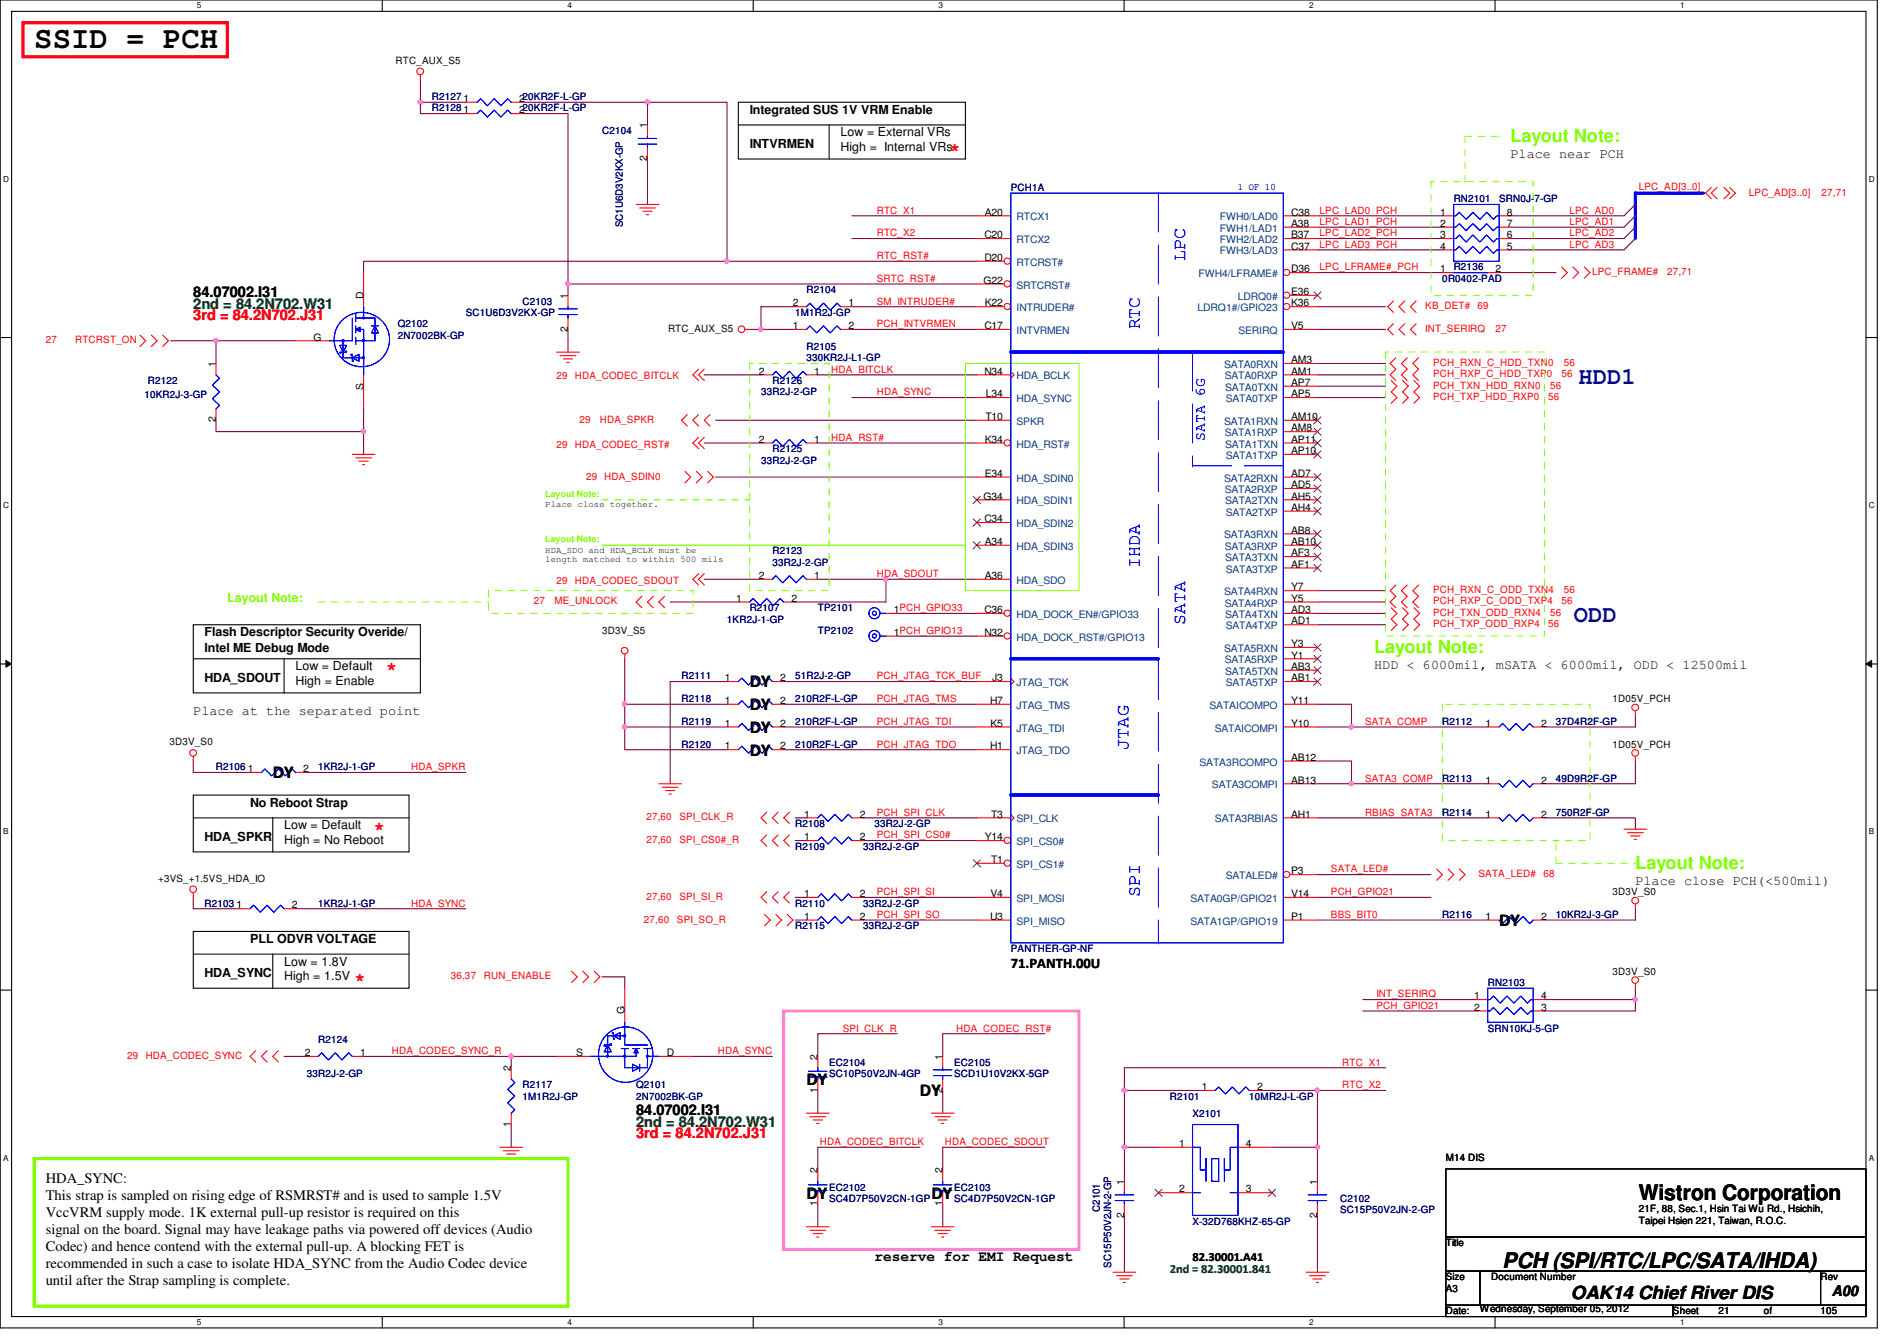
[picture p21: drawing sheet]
<svg xmlns="http://www.w3.org/2000/svg" width="297mm" height="210mm" viewBox="0 0 297 210" stroke-linecap="round" stroke-linejoin="round" font-family="sans-serif">
<defs><g id="words">
<text font-size="4.8" x="5.4" y="7.6">SSID = PCH</text>
<g font-size="3.7" fill="#0000a0">
<text x="247.2" y="60.1">HDD1</text>
<text x="246.5" y="97.4">ODD</text>
</g>
<g font-size="3.3">
<text x="256.6" y="187.9">Wistron Corporation</text>
<text x="235.3" y="198.5">PCH (SPI/RTC/LPC/SATA/IHDA)</text>
</g>
<g font-size="2.8" fill="#80ff00">
<text x="236.5" y="22.2">Layout Note:</text>
<text x="215.2" y="102.2">Layout Note:</text>
<text x="256.1" y="136">Layout Note:</text>
</g>
<g font-size="2.8" fill="#f00">
<text x="148.7" y="24.3">*</text>
<text x="60.5" y="105.5">*</text>
<text x="58.5" y="130.6">*</text>
<text x="55.5" y="154.2">*</text>
</g>
<g font-size="2.8" fill="#00f">
<text x="185.6" y="40.9" transform="rotate(-90 185.6 40.9)">LPC</text>
<text x="178.5" y="51.6" transform="rotate(-90 178.5 51.6)">RTC</text>
<text x="178.5" y="88.9" transform="rotate(-90 178.5 88.9)">IHDA</text>
<text x="185.6" y="97.8" transform="rotate(-90 185.6 97.8)">SATA</text>
<text x="176.7" y="117.3" transform="rotate(-90 176.7 117.3)">JTAG</text>
<text x="178.5" y="140.5" transform="rotate(-90 178.5 140.5)">SPI</text>
</g>
<g font-size="2.8">
<text x="117.4" y="107.6">DY</text>
<text x="117.4" y="111.2">DY</text>
<text x="117.4" y="118.3">DY</text>
<text x="117.4" y="114.7">DY</text>
<text x="42.7" y="121.8">DY</text>
<text x="234.7" y="144.9">DY</text>
<text x="126.3" y="169.8">DY</text>
<text x="144.1" y="171.6">DY</text>
<text x="126.3" y="187.6">DY</text>
<text x="145.8" y="187.6">DY</text>
<text x="246" y="203.3">OAK14 Chief River DIS</text>
</g>
<g font-size="2.3">
<text x="30.3" y="46.6">84.07002.I31</text>
<text x="158.3" y="151.5">71.PANTH.00U</text>
<text x="99.6" y="174.6">84.07002.I31</text>
<text x="7.2" y="185.2">HDA_SYNC:</text>
<text x="7.2" y="187.8">This strap is sampled on rising edge of RSMRST# and is used to sample 1.5V</text>
<text x="7.2" y="190.5">VccVRM supply mode. 1K external pull-up resistor is required on this</text>
<text x="7.2" y="193.2">signal on the board. Signal may have leakage paths via powered off devices (Audio</text>
<text x="7.2" y="195.8">Codec) and hence contend with the external pull-up. A blocking FET is</text>
<text x="136.9" y="197.4">reserve for EMI Request</text>
<text x="7.2" y="198.5">recommended in such a case to isolate HDA_SYNC from the Audio Codec device</text>
<text x="7.2" y="201.2">until after the Strap sampling is complete.</text>
<text x="286.8" y="202.8">A00</text>
</g>
<g font-size="2.3" fill="#008000">
<text x="30.3" y="48.3">2nd = 84.2N702.W31</text>
<text x="99.6" y="176.4">2nd = 84.2N702.W31</text>
</g>
<g font-size="2.3" fill="#f00">
<text x="30.3" y="50.1">3rd = 84.2N702.J31</text>
<text x="99.6" y="178.1">3rd = 84.2N702.J31</text>
</g>
<text font-size="2.3" fill="#00f" x="188.7" y="69" transform="rotate(-90 188.7 69)">SATA 6G</text>
<g font-size="2.1">
<text x="236.5" y="24.8">Place near PCH</text>
<text x="215.2" y="104.8">HDD &lt; 6000mil, mSATA &lt; 6000mil, ODD &lt; 12500mil</text>
<text x="30.3" y="111.9">Place at the separated point</text>
<text x="256.1" y="138.6">Place close PCH(&lt;500mil)</text>
</g>
<g font-size="1.9">
<text x="117.4" y="17.8">Integrated SUS 1V VRM Enable</text>
<text x="117.4" y="23.2">INTVRMEN</text>
<text x="131.6" y="21.3">Low = External VRs</text>
<text x="131.6" y="23.6">High = Internal VRs</text>
<text x="32" y="99.6">Flash Descriptor Security Overide/</text>
<text x="32" y="102">Intel ME Debug Mode</text>
<text x="32" y="106.7">HDA_SDOUT</text>
<text x="46.3" y="104.9">Low = Default</text>
<text x="46.3" y="107.2">High = Enable</text>
<text x="32" y="131.6">HDA_SPKR</text>
<text x="39.2" y="126.3">No Reboot Strap</text>
<text x="44.5" y="129.8">Low = Default</text>
<text x="44.5" y="132.1">High = No Reboot</text>
<text x="39.2" y="147.6">PLL ODVR VOLTAGE</text>
<text x="32" y="153">HDA_SYNC</text>
<text x="44.5" y="151.1">Low = 1.8V</text>
<text x="44.5" y="153.4">High = 1.5V</text>
<text x="186.7" y="197.4">82.30001.A41</text>
</g>
<text font-size="1.9" fill="#80ff00" x="35.6" y="94.3">Layout Note:</text>
<text font-size="1.9" fill="#008000" x="183.2" y="199.2">2nd = 82.30001.841</text>
<g font-size="1.6">
<text x="61.9" y="10">RTC_AUX_S5</text>
<text x="72.6" y="16">1</text>
<text x="72.6" y="17.7">1</text>
<text x="81.3" y="16">220KR2F-L-GP</text>
<text x="81.3" y="17.7">220KR2F-L-GP</text>
<text x="101.3" y="20.1" transform="rotate(-90 101.3 20.1)">1</text>
<text x="101.3" y="25.2" transform="rotate(-90 101.3 25.2)">2</text>
<text x="154.2" y="33.7">A20</text>
<text x="202.2" y="33.7">C38</text>
<text x="202.2" y="35.5">A38</text>
<text x="225.5" y="33.7">1</text>
<text x="225.5" y="35.5">2</text>
<text x="236" y="35.5">7</text>
<text x="236" y="33.7">8</text>
<text x="154.1" y="37.3">C20</text>
<text x="154.1" y="40.9">D20</text>
<text x="202.2" y="37.3">B37</text>
<text x="202.2" y="39.1">C37</text>
<text x="225.5" y="37.3">3</text>
<text x="225.5" y="39.1">4</text>
<text x="236" y="39.1">5</text>
<text x="236" y="37.3">6</text>
<text x="56.9" y="46.8" transform="rotate(-90 56.9 46.8)">D</text>
<text x="88.9" y="46.8" transform="rotate(-90 88.9 46.8)">1</text>
<text x="124.2" y="48">2</text>
<text x="132.8" y="48">1</text>
<text x="154" y="44.4">G22</text>
<text x="154.2" y="48">K22</text>
<text x="202.2" y="46.2">E36</text>
<text x="202.2" y="48">K36</text>
<text x="202.2" y="42.6">D36</text>
<text x="225.5" y="42.6">1</text>
<text x="234.2" y="42.6">2</text>
<text x="49.1" y="53.3">G</text>
<text x="88.9" y="51.9" transform="rotate(-90 88.9 51.9)">2</text>
<text x="104.6" y="51.9">RTC_AUX_S5</text>
<text x="124.2" y="51.5">1</text>
<text x="132.8" y="51.5">2</text>
<text x="154.1" y="51.5">C17</text>
<text x="202.2" y="51.5">V5</text>
<text x="33.8" y="57.4" transform="rotate(-90 33.8 57.4)">1</text>
<text x="118.8" y="58.6">2</text>
<text x="127.5" y="58.6">1</text>
<text x="154.1" y="58.6">N34</text>
<text x="202.2" y="56.9">AM3</text>
<text x="202.2" y="58.6">AM1</text>
<text x="56.9" y="61" transform="rotate(-90 56.9 61)">S</text>
<text x="154.3" y="65.7">T10</text>
<text x="154.4" y="62.2">L34</text>
<text x="202.2" y="65.7">AM10</text>
<text x="202.2" y="62.2">AP5</text>
<text x="202.2" y="60.4">AP7</text>
<text x="33.8" y="66.1" transform="rotate(-90 33.8 66.1)">2</text>
<text x="118.8" y="69.3">2</text>
<text x="127.5" y="69.3">1</text>
<text x="154.2" y="69.3">K34</text>
<text x="202.2" y="71.1">AP10</text>
<text x="202.2" y="69.3">AP11</text>
<text x="202.2" y="67.5">AM8</text>
<text x="154.2" y="74.6">E34</text>
<text x="202.2" y="74.6">AD7</text>
<text x="202.2" y="76.4">AD5</text>
<text x="154" y="78.2">G34</text>
<text x="154.1" y="81.7">C34</text>
<text x="202.2" y="83.5">AB8</text>
<text x="202.2" y="80">AH4</text>
<text x="202.2" y="78.2">AH5</text>
<text x="154.2" y="85.3">A34</text>
<text x="202.2" y="88.9">AF1</text>
<text x="202.2" y="87.1">AF3</text>
<text x="202.2" y="85.3">AB10</text>
<text x="115.3" y="94.2">1</text>
<text x="118.8" y="90.6">2</text>
<text x="123.9" y="94.2">2</text>
<text x="127.5" y="90.6">1</text>
<text x="140" y="96">1PCH_GPIO33</text>
<text x="154.1" y="96">C36</text>
<text x="154.2" y="90.6">A36</text>
<text x="202.2" y="92.4">Y7</text>
<text x="202.2" y="96">AD3</text>
<text x="202.2" y="94.2">Y5</text>
<text x="94.3" y="99.2">3D3V_S5</text>
<text x="140" y="99.5">1PCH_GPIO13</text>
<text x="154.1" y="99.5">N32</text>
<text x="202.2" y="101.3">Y3</text>
<text x="202.2" y="97.7">AD1</text>
<text x="113.5" y="106.6">1</text>
<text x="122.2" y="106.6">2</text>
<text x="155.4" y="106.6">J3</text>
<text x="202.2" y="106.6">AB1</text>
<text x="202.2" y="104.9">AB3</text>
<text x="202.2" y="103.1">Y1</text>
<text x="113.5" y="110.2">1</text>
<text x="113.5" y="113.7">1</text>
<text x="122.2" y="110.2">2</text>
<text x="122.2" y="113.7">2</text>
<text x="155" y="110.2">H7</text>
<text x="155.1" y="113.7">K5</text>
<text x="202.2" y="110.2">Y11</text>
<text x="202.2" y="113.7">Y10</text>
<text x="232.6" y="113.7">1</text>
<text x="241.3" y="113.7">2</text>
<text x="252.5" y="109.9">1D05V_PCH</text>
<text x="26.5" y="116.7">3D3V_S0</text>
<text x="113.5" y="117.3">1</text>
<text x="122.2" y="117.3">2</text>
<text x="155" y="117.3">H1</text>
<text x="202.2" y="119.1">AB12</text>
<text x="252.5" y="117">1D05V_PCH</text>
<text x="38.8" y="120.9">1</text>
<text x="47.5" y="120.9">2</text>
<text x="202.2" y="122.6">AB13</text>
<text x="232.6" y="122.6">1</text>
<text x="241.3" y="122.6">2</text>
<text x="125.9" y="131.5">1</text>
<text x="125.9" y="128">1</text>
<text x="134.6" y="131.5">2</text>
<text x="134.6" y="128">2</text>
<text x="154.2" y="131.5">Y14</text>
<text x="155.2" y="128">T3</text>
<text x="202.2" y="128">AH1</text>
<text x="232.6" y="128">1</text>
<text x="241.3" y="128">2</text>
<text x="155.2" y="135.1">T1</text>
<text x="202.2" y="136.9">P3</text>
<text x="24.8" y="138">+3VS_+1.5VS_HDA_IO</text>
<text x="37" y="142.2">1</text>
<text x="45.7" y="142.2">2</text>
<text x="125.9" y="144">1</text>
<text x="125.9" y="140.4">1</text>
<text x="134.6" y="144">2</text>
<text x="134.6" y="140.4">2</text>
<text x="155" y="144">U3</text>
<text x="155.1" y="140.4">V4</text>
<text x="202.2" y="140.4">V14</text>
<text x="202.2" y="144">P1</text>
<text x="232.6" y="144">1</text>
<text x="241.3" y="144">2</text>
<text x="252.5" y="140.1">3D3V_S0</text>
<text x="252.5" y="152.6">3D3V_S0</text>
<text x="97.8" y="158.8" transform="rotate(-90 97.8 158.8)">G</text>
<text x="230.8" y="156.4">1</text>
<text x="230.8" y="158.2">2</text>
<text x="241.3" y="158.2">3</text>
<text x="241.3" y="156.4">4</text>
<text x="47.7" y="165.3">2</text>
<text x="56.4" y="165.3">1</text>
<text x="80" y="167.7" transform="rotate(-90 80 167.7)">2</text>
<text x="90.2" y="165.3">S</text>
<text x="104.4" y="165.3">D</text>
<text x="128" y="165.9" transform="rotate(-90 128 165.9)">2</text>
<text x="147.6" y="165.9" transform="rotate(-90 147.6 165.9)">1</text>
<text x="128" y="171" transform="rotate(-90 128 171)">1</text>
<text x="147.6" y="171" transform="rotate(-90 147.6 171)">2</text>
<text x="188.2" y="170.6">1</text>
<text x="196.8" y="170.6">2</text>
<text x="80" y="176.4" transform="rotate(-90 80 176.4)">1</text>
<text x="184.6" y="179.5">1</text>
<text x="195.1" y="179.5">4</text>
<text x="128" y="183.7" transform="rotate(-90 128 183.7)">2</text>
<text x="147.6" y="183.7" transform="rotate(-90 147.6 183.7)">2</text>
<text x="176" y="185.5" transform="rotate(-90 176 185.5)">1</text>
<text x="206.2" y="185.5" transform="rotate(-90 206.2 185.5)">1</text>
<text x="226.4" y="181.7">M14 DIS</text>
<text x="128" y="188.8" transform="rotate(-90 128 188.8)">1</text>
<text x="147.6" y="188.8" transform="rotate(-90 147.6 188.8)">1</text>
<text x="176" y="190.6" transform="rotate(-90 176 190.6)">2</text>
<text x="184.6" y="186.6">2</text>
<text x="195.1" y="186.6">3</text>
<text x="206.2" y="190.6" transform="rotate(-90 206.2 190.6)">2</text>
<text x="256.6" y="189.7">21F, 88, Sec.1, Hsin Tai Wu Rd., Hsichih,</text>
<text x="256.6" y="191.6">Taipei Hsien 221, Taiwan, R.O.C.</text>
<text x="226.4" y="195.1">Title</text>
<text x="226.4" y="200.4">Size</text>
<text x="226.4" y="202.2">A3</text>
<text x="233.5" y="200.4">Document Number</text>
<text x="285.1" y="200.4">Rev</text>
<text x="226.4" y="205.7">Date:</text>
<text x="231.7" y="205.4">Wednesday, September 05, 2012</text>
<text x="262" y="205.7">Sheet</text>
<text x="269.1" y="205.7">21</text>
<text x="276.2" y="205.7">of</text>
<text x="285.1" y="205.7">105</text>
</g>
<g font-size="1.6" fill="#000080">
<text x="67.6" y="15.7">R2127</text>
<text x="67.6" y="17.4">R2128</text>
<text x="94.3" y="21">C2104</text>
<text x="158.3" y="29.9">PCH1A</text>
<text x="97.5" y="35.6" transform="rotate(-90 97.5 35.6)">SC1U6D3V2KX-GP</text>
<text x="227.6" y="31.7">RN2101</text>
<text x="234.7" y="31.7">SRN0J-7-GP</text>
<text x="81.8" y="47.7">C2103</text>
<text x="126.3" y="45.9">R2104</text>
<text x="225.8" y="44.1">0R0402-PAD</text>
<text x="227.6" y="42.3">R2136</text>
<text x="62.3" y="51.2">Q2102</text>
<text x="62.3" y="53">2N7002BK-GP</text>
<text x="72.9" y="49.4">SC1U6D3V2KX-GP</text>
<text x="124.5" y="49.4">1M1R2J-GP</text>
<text x="126.3" y="54.8">R2105</text>
<text x="126.3" y="56.6">330KR2J-L1-GP</text>
<text x="22.6" y="62.2">10KR2J-3-GP</text>
<text x="23.2" y="60.1">R2122</text>
<text x="119.2" y="61.9">33R2J-2-GP</text>
<text x="120.9" y="60.1">R2126</text>
<text x="120.9" y="70.8">R2125</text>
<text x="119.2" y="72.6">33R2J-2-GP</text>
<text x="120.9" y="86.8">R2123</text>
<text x="120.9" y="88.6">33R2J-2-GP</text>
<text x="117.4" y="95.7">R2107</text>
<text x="128.1" y="95.7">TP2101</text>
<text x="113.8" y="97.5">1KR2J-1-GP</text>
<text x="128.1" y="99.2">TP2102</text>
<text x="106.7" y="106.3">R2111</text>
<text x="124.5" y="106.3">51R2J-2-GP</text>
<text x="106.7" y="109.9">R2118</text>
<text x="106.7" y="113.5">R2119</text>
<text x="124.5" y="109.9">210R2F-L-GP</text>
<text x="124.5" y="113.5">210R2F-L-GP</text>
<text x="225.8" y="113.5">R2112</text>
<text x="243.6" y="113.5">37D4R2F-GP</text>
<text x="106.7" y="117">R2120</text>
<text x="124.5" y="117">210R2F-L-GP</text>
<text x="33.8" y="120.6">R2106</text>
<text x="49.8" y="120.6">1KR2J-1-GP</text>
<text x="225.8" y="122.3">R2113</text>
<text x="243.6" y="122.3">49D9R2F-GP</text>
<text x="124.5" y="129.5">R2108</text>
<text x="136.9" y="129.5">33R2J-2-GP</text>
<text x="225.8" y="127.7">R2114</text>
<text x="243.6" y="127.7">750R2F-GP</text>
<text x="124.5" y="133">R2109</text>
<text x="135.2" y="133">33R2J-2-GP</text>
<text x="32" y="141.9">R2103</text>
<text x="49.8" y="141.9">1KR2J-1-GP</text>
<text x="124.5" y="141.9">R2110</text>
<text x="135.2" y="141.9">33R2J-2-GP</text>
<text x="225.8" y="143.7">R2116</text>
<text x="243.6" y="143.7">10KR2J-3-GP</text>
<text x="124.5" y="145.5">R2115</text>
<text x="135.2" y="145.5">33R2J-2-GP</text>
<text x="158.3" y="149">PANTHER-GP-NF</text>
<text x="233" y="154.3">RN2103</text>
<text x="233" y="161.5">SRN10KJ-5-GP</text>
<text x="49.8" y="163.2">R2124</text>
<text x="129.8" y="166.8">EC2104</text>
<text x="149.4" y="166.8">EC2105</text>
<text x="48" y="168.6">33R2J-2-GP</text>
<text x="81.8" y="170.3">R2117</text>
<text x="81.8" y="172.1">1M1R2J-GP</text>
<text x="99.6" y="170.3">Q2101</text>
<text x="99.6" y="172.1">2N7002BK-GP</text>
<text x="129.8" y="168.6">SC10P50V2JN-4GP</text>
<text x="149.4" y="168.6">SCD1U10V2KX-5GP</text>
<text x="183.2" y="172.1">R2101</text>
<text x="195.6" y="172.1">10MR2J-L-GP</text>
<text x="186.7" y="174.8">X2101</text>
<text x="129.8" y="186.4">EC2102</text>
<text x="129.8" y="188.1">SC4D7P50V2CN-1GP</text>
<text x="149.4" y="186.4">EC2103</text>
<text x="149.4" y="188.1">SC4D7P50V2CN-1GP</text>
<text x="172.2" y="189.7" transform="rotate(-90 172.2 189.7)">C2101</text>
<text x="186.7" y="191.7">X-32D768KHZ-65-GP</text>
<text x="209.8" y="188.1">C2102</text>
<text x="209.8" y="189.9">SC15P50V2JN-2-GP</text>
<text x="174" y="198.4" transform="rotate(-90 174 198.4)">SC15P50V2JN-2-GP</text>
</g>
<text font-size="1.6" fill="#00f" x="193.8" y="29.7">1 OF 10</text>
<g font-size="1.6" fill="#f00">
<text x="256.6" y="29.7">LPC_AD[3..0]</text>
<text x="137.3" y="33.4">RTC_X1</text>
<text x="206.6" y="35.2">LPC_LAD1_PCH</text>
<text x="206.6" y="33.4">LPC_LAD0_PCH</text>
<text x="245.7" y="33.4">LPC_AD0</text>
<text x="245.7" y="35.2">LPC_AD1</text>
<text x="273.9" y="30.6">LPC_AD[3..0]</text>
<text x="285.2" y="30.6">27,71</text>
<text x="137.3" y="37">RTC_X2</text>
<text x="137.3" y="40.6">RTC_RST#</text>
<text x="206.6" y="37">LPC_LAD2_PCH</text>
<text x="206.6" y="38.8">LPC_LAD3_PCH</text>
<text x="245.7" y="37">LPC_AD2</text>
<text x="245.7" y="38.8">LPC_AD3</text>
<text x="137.3" y="47.7">SM_INTRUDER#</text>
<text x="137.3" y="44.1">SRTC_RST#</text>
<text x="206.6" y="42.3">LPC_LFRAME#_PCH</text>
<text x="249.3" y="43.1">LPC_FRAME#</text>
<text x="261.1" y="43.1">27,71</text>
<text x="7.2" y="53.7">27</text>
<text x="11.8" y="53.7">RTCRST_ON</text>
<text x="137.3" y="51.2">PCH_INTVRMEN</text>
<text x="223.2" y="48.4">KB_DET#</text>
<text x="223.2" y="51.9">INT_SERIRQ</text>
<text x="231.3" y="48.4">69</text>
<text x="234.2" y="51.9">27</text>
<text x="87.2" y="59.4">29 HDA_CODEC_BITCLK</text>
<text x="130.2" y="58.3">HDA_BITCLK</text>
<text x="224.4" y="57.3">PCH_RXN_C_HDD_TXN0</text>
<text x="224.4" y="59.1">PCH_RXP_C_HDD_TXP0</text>
<text x="244.5" y="59.1">56</text>
<text x="244.9" y="57.3">56</text>
<text x="137.3" y="61.9">HDA_SYNC</text>
<text x="224.4" y="60.8">PCH_TXN_HDD_RXN0</text>
<text x="224.4" y="62.6">PCH_TXP_HDD_RXP0</text>
<text x="242.4" y="62.6">56</text>
<text x="242.7" y="60.8">56</text>
<text x="87.2" y="70.1">29 HDA_CODEC_RST#</text>
<text x="90.7" y="66.2">29</text>
<text x="93.9" y="66.2">HDA_SPKR</text>
<text x="130.2" y="69">HDA_RST#</text>
<text x="91.8" y="75.1">29 HDA_SDIN0</text>
<text x="83.6" y="94.6">27</text>
<text x="86.8" y="94.6">ME_UNLOCK</text>
<text x="87.2" y="91.4">29 HDA_CODEC_SDOUT</text>
<text x="137.3" y="90.3">HDA_SDOUT</text>
<text x="224.4" y="92.8">PCH_RXN_C_ODD_TXN4</text>
<text x="224.4" y="94.6">PCH_RXP_C_ODD_TXP4</text>
<text x="244.5" y="94.6">56</text>
<text x="244.9" y="92.8">56</text>
<text x="224.4" y="96.4">PCH_TXN_ODD_RXN4</text>
<text x="224.4" y="98.2">PCH_TXP_ODD_RXP4</text>
<text x="242.4" y="98.2">56</text>
<text x="242.7" y="96.4">56</text>
<text x="137.3" y="106.3">PCH_JTAG_TCK_BUF</text>
<text x="137.3" y="109.9">PCH_JTAG_TMS</text>
<text x="137.3" y="113.5">PCH_JTAG_TDI</text>
<text x="213.7" y="113.5">SATA_COMP</text>
<text x="137.3" y="117">PCH_JTAG_TDO</text>
<text x="64.4" y="120.6">HDA_SPKR</text>
<text x="213.7" y="122.3">SATA3_COMP</text>
<text x="101.2" y="132">27,60</text>
<text x="101.2" y="128.4">27,60</text>
<text x="106.4" y="132">SPI_CS0#_R</text>
<text x="106.4" y="128.4">SPI_CLK_R</text>
<text x="137.3" y="127.7">PCH_SPI_CLK</text>
<text x="137.3" y="131.2">PCH_SPI_CS0#</text>
<text x="213.7" y="127.7">RBIAS_SATA3</text>
<text x="208.4" y="136.6">SATA_LED#</text>
<text x="231.5" y="137.3">SATA_LED#</text>
<text x="241.7" y="137.3">68</text>
<text x="64.4" y="141.9">HDA_SYNC</text>
<text x="101.2" y="140.8">27,60</text>
<text x="106.4" y="140.8">SPI_SI_R</text>
<text x="137.3" y="140.1">PCH_SPI_SI</text>
<text x="137.3" y="143.7">PCH_SPI_SO</text>
<text x="208.4" y="140.1">PCH_GPIO21</text>
<text x="208.4" y="143.7">BBS_BIT0</text>
<text x="100.8" y="144.4">27,60</text>
<text x="106" y="144.4">SPI_SO_R</text>
<text x="70.6" y="153.3">36,37</text>
<text x="75.8" y="153.3">RUN_ENABLE</text>
<text x="131.9" y="161.5">SPI_CLK_R</text>
<text x="149.7" y="161.5">HDA_CODEC_RST#</text>
<text x="215.5" y="157.9">PCH_GPIO21</text>
<text x="215.5" y="156.1">INT_SERIRQ</text>
<text x="19.9" y="165.7">29</text>
<text x="22.8" y="165.7">HDA_CODEC_SYNC</text>
<text x="61.4" y="165">HDA_CODEC_SYNC_R</text>
<text x="112.4" y="165">HDA_SYNC</text>
<text x="210.2" y="166.8">RTC_X1</text>
<text x="210.2" y="170.3">RTC_X2</text>
<text x="128.4" y="179.2">HDA_CODEC_BITCLK</text>
<text x="148" y="179.2">HDA_CODEC_SDOUT</text>
</g>
<g font-size="1.6" fill="#004080">
<text x="159.2" y="34.5">RTCX1</text>
<text x="191" y="34.5">FWH0/LAD0</text>
<text x="159.2" y="38.1">RTCX2</text>
<text x="159.2" y="41.6">RTCRST#</text>
<text x="191" y="36.3">FWH1/LAD1</text>
<text x="191" y="38.1">FWH2/LAD2</text>
<text x="191" y="39.8">FWH3/LAD3</text>
<text x="159.2" y="45.2">SRTCRST#</text>
<text x="187.7" y="43.4">FWH4/LFRAME#</text>
<text x="193.8" y="46.9">LDRQ0#</text>
<text x="159.2" y="52.3">INTVRMEN</text>
<text x="159.2" y="48.7">INTRUDER#</text>
<text x="187.5" y="48.7">LDRQ1#/GPIO23</text>
<text x="193.9" y="52.3">SERIRQ</text>
<text x="159.2" y="59.4">HDA_BCLK</text>
<text x="191.7" y="57.6">SATA0RXN</text>
<text x="191.8" y="59.4">SATA0RXP</text>
<text x="159.2" y="62.9">HDA_SYNC</text>
<text x="191.9" y="61.2">SATA0TXN</text>
<text x="191.9" y="62.9">SATA0TXP</text>
<text x="159.2" y="70.1">HDA_RST#</text>
<text x="159.2" y="66.5">SPKR</text>
<text x="191.7" y="66.5">SATA1RXN</text>
<text x="191.8" y="68.3">SATA1RXP</text>
<text x="191.9" y="70.1">SATA1TXN</text>
<text x="191.9" y="71.8">SATA1TXP</text>
<text x="159.2" y="75.4">HDA_SDIN0</text>
<text x="191.7" y="75.4">SATA2RXN</text>
<text x="191.8" y="77.2">SATA2RXP</text>
<text x="159.2" y="79">HDA_SDIN1</text>
<text x="159.2" y="82.5">HDA_SDIN2</text>
<text x="191.9" y="79">SATA2TXN</text>
<text x="191.9" y="80.7">SATA2TXP</text>
<text x="159.2" y="86.1">HDA_SDIN3</text>
<text x="191.7" y="84.3">SATA3RXN</text>
<text x="191.8" y="86.1">SATA3RXP</text>
<text x="191.9" y="87.8">SATA3TXN</text>
<text x="191.9" y="89.6">SATA3TXP</text>
<text x="159.2" y="91.4">HDA_SDO</text>
<text x="191.7" y="93.2">SATA4RXN</text>
<text x="191.8" y="95">SATA4RXP</text>
<text x="159.2" y="96.7">HDA_DOCK_EN#/GPIO33</text>
<text x="159.2" y="100.3">HDA_DOCK_RST#/GPIO13</text>
<text x="191.9" y="96.7">SATA4TXN</text>
<text x="191.9" y="98.5">SATA4TXP</text>
<text x="159.2" y="107.4">JTAG_TCK</text>
<text x="191.7" y="102.1">SATA5RXN</text>
<text x="191.8" y="103.8">SATA5RXP</text>
<text x="191.9" y="105.6">SATA5TXN</text>
<text x="191.9" y="107.4">SATA5TXP</text>
<text x="159.2" y="111">JTAG_TMS</text>
<text x="189.4" y="111">SATAICOMPO</text>
<text x="159.2" y="114.5">JTAG_TDI</text>
<text x="159.2" y="118.1">JTAG_TDO</text>
<text x="187.8" y="119.8">SATA3RCOMPO</text>
<text x="190.2" y="114.5">SATAICOMPI</text>
<text x="189.8" y="123.4">SATA3COMPI</text>
<text x="159.2" y="128.7">SPI_CLK</text>
<text x="190.2" y="128.7">SATA3RBIAS</text>
<text x="159.2" y="132.3">SPI_CS0#</text>
<text x="159.2" y="135.8">SPI_CS1#</text>
<text x="191.9" y="137.6">SATALED#</text>
<text x="159.2" y="141.2">SPI_MOSI</text>
<text x="186.4" y="141.2">SATA0GP/GPIO21</text>
<text x="159.2" y="144.7">SPI_MISO</text>
<text x="186.4" y="144.7">SATA1GP/GPIO19</text>
</g>
<g font-size="1.4" fill="#80ff00">
<text x="85.4" y="77.8">Layout Note:</text>
<text x="85.4" y="84.9">Layout Note:</text>
</g>
<g font-size="1.4">
<text x="85.4" y="79.4">Place close together.</text>
<text x="85.4" y="86.5">HDA_SDO and HDA_BCLK must be</text>
<text x="85.4" y="88">length matched to within 500 mils</text>
</g>
<g font-size="1.3">
<text x="30.8" y="1.3">5</text>
<text x="88.9" y="1.3">4</text>
<text x="146.9" y="1.3">3</text>
<text x="205" y="1.3">2</text>
<text x="263.1" y="1.3">1</text>
<text x=".5" y="28.4">D</text>
<text x="292.6" y="28.4">D</text>
<text x=".5" y="79.5">C</text>
<text x="292.6" y="79.5">C</text>
<text x=".5" y="130.6">B</text>
<text x="292.6" y="130.6">B</text>
<text x=".5" y="181.7">A</text>
<text x="292.6" y="181.7">A</text>
<text x="30.8" y="207.4">5</text>
<text x="88.9" y="207.4">4</text>
<text x="146.9" y="207.4">3</text>
<text x="205" y="207.4">2</text>
<text x="263.1" y="207.4">1</text>
</g>
</g></defs>
<path d="M0 0h294v207.9h-294zM1.8 1.8h290.4v204.3h-290.4z" fill="none" stroke="#000" stroke-width=".17"/>
<g fill="#fff">
<path d="M30.8 .2h.7v1.4h-.7z"/>
<path d="M30.8 206.2h.7v1.4h-.7z"/>
</g>
<path d="M59.9 0v1.8M59.9 206.1v1.8" fill="none" stroke="#000" stroke-width=".17"/>
<g fill="#fff">
<path d="M88.9 .2h.6v1.4h-.6z"/>
<path d="M88.9 206.2h.6v1.4h-.6z"/>
</g>
<path d="M117.9 0v1.8M117.9 206.1v1.8" fill="none" stroke="#000" stroke-width=".17"/>
<g fill="#fff">
<path d="M146.9 .2h.7v1.4h-.7z"/>
<path d="M146.9 206.2h.7v1.4h-.7z"/>
</g>
<path d="M176 0v1.8M176 206.1v1.8" fill="none" stroke="#000" stroke-width=".17"/>
<g fill="#fff">
<path d="M205 .2h.7v1.4h-.7z"/>
<path d="M205 206.2h.7v1.4h-.7z"/>
</g>
<path d="M234.1 0v1.8M234.1 206.1v1.8" fill="none" stroke="#000" stroke-width=".17"/>
<g fill="#fff">
<path d="M263.1 .2h.7v1.4h-.7z"/>
<path d="M263.1 206.2h.7v1.4h-.7z"/>
<path d="M.5 27.3h.9v1.4h-.9z"/>
<path d="M292.6 27.3h.9v1.4h-.9z"/>
<path d="M.5 78.4h.9v1.4h-.9z"/>
<path d="M292.6 78.4h.9v1.4h-.9z"/>
</g>
<path d="M0 52.8h1.8M292.2 52.8h1.8" fill="none" stroke="#000" stroke-width=".17"/>
<g fill="#fff">
<path d="M.5 129.5h.8v1.4h-.8z"/>
<path d="M292.6 129.5h.9v1.4h-.9z"/>
</g>
<path d="M0 103.9h1.8M292.2 103.9h1.8" fill="none" stroke="#000" stroke-width=".17"/>
<path d="M.9 103.4l.9 .5-.9 .5zM292.2 103.9l.9-.5v1z" fill="#000"/>
<path d="M.9 103.4l.9 .5-.9 .5zM292.2 103.9l.9-.5v1z" fill="none" stroke="#000" stroke-width=".16"/>
<g fill="#fff">
<path d="M.5 180.5h.8v1.4h-.8z"/>
<path d="M292.6 180.5h.9v1.4h-.9z"/>
</g>
<path d="M0 155h1.8M292.2 155h1.8" fill="none" stroke="#000" stroke-width=".17"/>
<g fill="none" stroke="#800040" stroke-width=".17">
<path d="M236.5 33.8h17.8M236.5 35.6h17.8M236.5 37.3h17.8M236.5 39.1h17.8M234.7 42.7h8.9M133.4 62.2h19.5M138.7 90.7h14.2M122.7 110.2h30.2M122.7 113.8h30.2M122.7 117.3h30.2M206.3 110.2h5.3v3.6M206.3 136.9h17.8"/>
<path d="M213.4 158.2h17.8M213.4 156.5h17.8"/>
</g>
<path d="M256.1 30.2h10.6" fill="none" stroke="#00f" stroke-width=".51"/>
<circle cx="138.7" cy="90.7" r=".32" fill="#f0f"/>
<circle cx="138.7" cy="90.7" r=".32" fill="none" stroke="#f0f" stroke-width=".17"/>
<path d="M117.4 51.6h1.8M206.3 51.6h10.7M112.1 65.8h40.8M112.1 74.7h40.8M206.3 113.8h26.7M206.3 128h26.7M241.8 128h14.3v1.8M241.8 158.2h14.3" fill="none" stroke="#800040" stroke-width=".17"/>
<circle cx="211.6" cy="113.8" r=".32" fill="#f0f"/>
<circle cx="211.6" cy="113.8" r=".32" fill="none" stroke="#f0f" stroke-width=".17"/>
<path d="M119.2 48h5.3M206.3 140.5h17.8M241.8 156.5h14.3" fill="none" stroke="#800040" stroke-width=".17"/>
<circle cx="256" cy="156.4" r=".32" fill="#f0f"/>
<circle cx="256" cy="156.4" r=".32" fill="none" stroke="#f0f" stroke-width=".17"/>
<path d="M119.2 48v3.6h5.3M122.7 106.7h30.2M241.8 113.8h14.3M256.1 156.5v1.7" fill="none" stroke="#800040" stroke-width=".17"/>
<circle cx="119.1" cy="51.5" r=".32" fill="#f0f"/>
<circle cx="119.1" cy="51.5" r=".32" fill="none" stroke="#f0f" stroke-width=".17"/>
<path d="M133.4 37.3h19.5M133.4 48h19.5M176.1 179.6v5.3M197.4 170.7h19.6M217 167.1h-40.9v3.6h12.4M206.3 190.2v8.9" fill="none" stroke="#800040" stroke-width=".17"/>
<circle cx="176" cy="179.6" r=".32" fill="#f0f"/>
<circle cx="176" cy="179.6" r=".32" fill="none" stroke="#f0f" stroke-width=".17"/>
<path d="M206.3 179.6v5.3" fill="none" stroke="#800040" stroke-width=".17"/>
<circle cx="206.3" cy="179.6" r=".32" fill="#f0f"/>
<circle cx="206.3" cy="179.6" r=".32" fill="none" stroke="#f0f" stroke-width=".17"/>
<path d="M88.9 44.4h64M176.1 190.2v8.9" fill="none" stroke="#800040" stroke-width=".17"/>
<circle cx="88.9" cy="44.4" r=".32" fill="#f0f"/>
<circle cx="88.9" cy="44.4" r=".32" fill="none" stroke="#f0f" stroke-width=".17"/>
<path d="M206.3 170.7v8.9" fill="none" stroke="#800040" stroke-width=".17"/>
<circle cx="206.3" cy="170.7" r=".32" fill="#f0f"/>
<circle cx="206.3" cy="170.7" r=".32" fill="none" stroke="#f0f" stroke-width=".17"/>
<path d="M101.4 16h12.4M133.4 51.6h19.5" fill="none" stroke="#800040" stroke-width=".17"/>
<circle cx="101.4" cy="16" r=".32" fill="#f0f"/>
<circle cx="101.4" cy="16" r=".32" fill="none" stroke="#f0f" stroke-width=".17"/>
<path d="M176.1 170.7v8.9h5.3" fill="none" stroke="#800040" stroke-width=".17"/>
<circle cx="176" cy="170.7" r=".32" fill="#f0f"/>
<circle cx="176" cy="170.7" r=".32" fill="none" stroke="#f0f" stroke-width=".17"/>
<path d="M101.4 24.9v7.1M133.4 33.8h19.5M113.8 40.9h39.1M206.3 144h26.7M199.2 179.6h7.1" fill="none" stroke="#800040" stroke-width=".17"/>
<circle cx="113.8" cy="40.9" r=".32" fill="#f0f"/>
<circle cx="113.8" cy="40.9" r=".32" fill="none" stroke="#f0f" stroke-width=".17"/>
<path d="M65.8 16h7.1M101.4 16v3.6" fill="none" stroke="#800040" stroke-width=".17"/>
<circle cx="65.8" cy="16" r=".32" fill="#f0f"/>
<circle cx="65.8" cy="16" r=".32" fill="none" stroke="#f0f" stroke-width=".17"/>
<path d="M88.9 51.6v3.5M206.3 119.1h5.3v3.6M256.1 112v1.8M206.3 122.7h5.3M211.6 122.7h21.4" fill="none" stroke="#800040" stroke-width=".17"/>
<circle cx="211.6" cy="122.7" r=".32" fill="#f0f"/>
<circle cx="211.6" cy="122.7" r=".32" fill="none" stroke="#f0f" stroke-width=".17"/>
<g fill="none" stroke="#800040" stroke-width=".17">
<path d="M65.8 16v1.8h7.1M81.8 17.8h7.1M110.3 58.7h8.9M128.1 58.7h24.8M206.3 56.9h10.7M206.3 58.7h10.7M206.3 48h10.7M110.3 69.3h8.9M128.1 69.3h24.8M206.3 60.5h10.7M206.3 62.2h10.7M104.9 94.2h10.7"/>
<path d="M110.3 90.7h8.9M128.1 90.7h10.6v3.5h-14.2M140.5 96h12.4M206.3 94.2h10.7M206.3 92.5h10.7M206.3 96h10.7M206.3 97.8h10.7M30.3 119.1v1.8h8.9M97.8 103.1v7.1h16M256.1 119.1v3.6h-14.3M48 120.9h24.9M124.5 128h1.8"/>
<path d="M124.5 131.6h1.8M135.2 128h17.7M135.2 131.6h17.7M30.3 140.5v1.7h7.1M46.3 142.2h26.6M94.3 152.9h3.5M124.5 140.5h1.8M135.2 140.5h17.7M256.1 154.7v1.8M80 165.4v1.7M108.5 165.4h12.4M144.1 179.6h-16v3.5"/>
<path d="M163.6 179.6h-16v3.5M128.1 188.5v3.5M147.6 188.5v3.5"/>
</g>
<path d="M256.1 35.6v1.7" fill="none" stroke="#00f" stroke-width=".51"/>
<circle cx="97.8" cy="110.2" r=".32" fill="#f0f"/>
<circle cx="97.8" cy="110.2" r=".32" fill="none" stroke="#f0f" stroke-width=".17"/>
<path d="M113.8 113.8h-16v3.5h16M44.5 165.4h3.5M80 176v3.6" fill="none" stroke="#800040" stroke-width=".17"/>
<circle cx="97.8" cy="113.8" r=".32" fill="#f0f"/>
<circle cx="97.8" cy="113.8" r=".32" fill="none" stroke="#f0f" stroke-width=".17"/>
<path d="M97.8 110.2v3.6M56.9 165.4h30.3" fill="none" stroke="#800040" stroke-width=".17"/>
<circle cx="80" cy="165.3" r=".32" fill="#f0f"/>
<circle cx="80" cy="165.3" r=".32" fill="none" stroke="#f0f" stroke-width=".17"/>
<path d="M65.8 12.4v3.6M81.8 16h19.6M88.9 17.8v28.4M113.8 16v24.9M206.3 35.6h19.5M206.3 37.3h19.5M206.3 33.8h19.5M206.3 39.1h19.5M33.8 53.3h12.5M206.3 42.7h19.5M140.5 99.6h12.4" fill="none" stroke="#800040" stroke-width=".17"/>
<circle cx="33.8" cy="53.3" r=".32" fill="#f0f"/>
<circle cx="33.8" cy="53.3" r=".32" fill="none" stroke="#f0f" stroke-width=".17"/>
<path d="M26.7 53.3h7.1v3.6M56.9 40.9h56.9M33.8 65.8v1.8h23.1v3.5M113.8 106.7h-8.9v16M124.5 144h1.8M135.2 144h17.7" fill="none" stroke="#800040" stroke-width=".17"/>
<path d="M256.1 30.2v5.4" fill="none" stroke="#00f" stroke-width=".51"/>
<circle cx="56.9" cy="67.5" r=".32" fill="#f0f"/>
<circle cx="56.9" cy="67.5" r=".32" fill="none" stroke="#f0f" stroke-width=".17"/>
<path d="M256.1 32l-1.8 1.8M256.1 33.8l-1.8 1.8M256.1 35.6l-1.8 1.7M256.1 37.3l-1.8 1.8M56.9 40.9v1.8M56.9 64v3.6M97.8 152.9v1.8M256.1 142.2v1.8h-14.3M128.1 170.7v3.5M140.5 161.8h-12.4v3.6M147.6 170.7v3.5M163.6 161.8h-16v3.6" fill="none" stroke="#800040" stroke-width=".17"/>
<g fill="none" stroke="#f00" stroke-width=".17">
<path d="M65.8 11.7v.7M72.9 16h1.8M80 16h1.8M99.6 32h3.6M100.2 32.6h2.4M100.7 33.1h1.4M101.2 33.6h.4M268 29.3l-.9 .9 .9 .9M268.9 29.3l-.9 .9 .9 .9M270 29.3l.8 .9-.8 .9M270.8 29.3l.9 .9-.9 .9M21.9 52.5l.9 .8-.9 .9"/>
<path d="M23.7 52.5l.9 .8-.9 .9M25.5 52.5l.9 .8-.9 .9M46.3 53.3h5.3M56.9 42.7v5.3M56.9 58.7v5.3M87.2 55.1h3.5M87.7 55.7h2.5M88.2 56.2h1.5M88.8 56.7h.3M109.4 57.8l-.9 .9 .9 .9M110.3 57.8l-.9 .9 .9 .9M116.7 51.6h.7"/>
<path d="M119.2 58.7h1.7M124.5 48h1.8M124.5 51.6h1.8M126.3 58.7h1.8M131.6 48h1.8M131.6 51.6h1.8M217.8 59.6l.9 .9-.9 .8 .9 .9-.9 .9M218.2 47.1l-.9 .9 .9 .9M218.2 50.7l-.9 .9 .9 .9M218.6 56l-.9 .9 .9 .9-.9 .9 .9 .9M219.6 59.6l.9 .9-.9 .8 .9 .9-.9 .9M220 47.1l-.9 .9 .9 .9"/>
<path d="M220 50.7l-.9 .9 .9 .9M220.3 56l-.8 .9 .8 .9-.8 .9 .8 .9M221.4 59.6l.9 .9-.9 .8 .9 .9-.9 .9M221.7 47.1l-.9 .9 .9 .9M221.7 50.7l-.9 .9 .9 .9M222.1 56l-.9 .9 .9 .9-.9 .9 .9 .9M225.8 42.7h1.8M233 42.7h1.7M244.5 41.8l.9 .9-.9 .9M246.3 41.8l.9 .9-.9 .9M248.1 41.8l.9 .9-.9 .9M55.2 71.1h3.5"/>
<path d="M55.7 71.7h2.5M56.2 72.2h1.5M56.8 72.7h.3M107.3 73.8l.9 .9-.9 .9M107.6 64.9l-.9 .9 .9 .9M109 73.8l.9 .9-.9 .9M109.4 64.9l-.9 .9 .9 .9M109.4 68.5l-.9 .8 .9 .9M110.3 68.5l-.9 .8 .9 .9M110.8 73.8l.9 .9-.9 .9M111.2 64.9l-.9 .9 .9 .9M119.2 69.3h1.7"/>
<path d="M126.3 69.3h1.8M100.5 93.3l-.9 .9 .9 .9M102.3 93.3l-.9 .9 .9 .9M104.1 93.3l-.9 .9 .9 .9M109.4 89.8l-.9 .9 .9 .9M110.3 89.8l-.9 .9 .9 .9M119.2 90.7h1.7M126.3 90.7h1.8M217.8 95.1l.9 .9-.9 .9 .9 .9-.9 .9M218.6 91.6l-.9 .9 .9 .8-.9 .9 .9 .9M219.6 95.1l.9 .9-.9 .9 .9 .9-.9 .9M220.3 91.6l-.8 .9 .8 .8-.8 .9 .8 .9"/>
<path d="M221.4 95.1l.9 .9-.9 .9 .9 .9-.9 .9M222.1 91.6l-.9 .9 .9 .8-.9 .9 .9 .9M30.3 118.4v.7M97.8 102.4v.7M113.8 117.3h1.8M120.9 117.3h1.8M233 113.8h1.7M240.1 113.8h1.7M256.1 111.3v.7M256.1 118.4v.7M30.3 139.7v.8M39.2 120.9h1.7"/>
<path d="M46.3 120.9h1.7M103.2 122.7h3.5M103.7 123.2h2.5M104.2 123.7h1.5M104.8 124.3h.3M120.1 130.7l-.9 .9 .9 .9M120.1 139.6l-.9 .9 .9 .9M120.1 127.1l-.9 .9 .9 .9M121.8 130.7l-.9 .9 .9 .9M121.8 139.6l-.9 .9 .9 .9M121.8 127.1l-.9 .9 .9 .9M123.6 130.7l-.9 .9 .9 .9"/>
<path d="M123.6 139.6l-.9 .9 .9 .9M123.6 127.1l-.9 .9 .9 .9M225 136l.8 .9-.8 .9M226.7 136l.9 .9-.9 .9M228.5 136l.9 .9-.9 .9M233 122.7h1.7M233 128h1.7M240.1 122.7h1.7M240.1 128h1.7M254.3 129.8h3.5M254.8 130.3h2.5M255.4 130.9h1.4"/>
<path d="M255.9 131.4h.3M89.5 152l.9 .9-.9 .9M91.3 152l.9 .9-.9 .9M93 152l.9 .9-.9 .9M119.7 143.1l.9 .9-.9 .9M121.5 143.1l.9 .9-.9 .9M123.3 143.1l.9 .9-.9 .9M126.3 144h1.8M133.4 144h1.8M231.2 156.5h1.8M231.2 158.2h1.8M240.1 156.5h1.7"/>
<path d="M240.1 158.2h1.7M256.1 154v.7M256.1 141.5v.7M40 164.5l-.8 .9 .8 .8M41.8 164.5l-.9 .9 .9 .8M43.6 164.5l-.9 .9 .9 .8M78.3 179.6h3.5M126.3 174.2h3.5M126.8 174.8h2.5M127.3 175.3h1.5M127.9 175.9h.3M145.8 174.2h3.6"/>
<path d="M146.4 174.8h2.4M146.9 175.3h1.4M147.4 175.9h.4M147.6 165.4v1.7M147.6 168.9v1.8M188.5 170.7h1.8M195.6 170.7h1.8M78.8 180.1h2.5M79.3 180.6h1.5M79.9 181.2h.3M126.3 192h3.5M126.8 192.6h2.5"/>
<path d="M127.3 193.1h1.5M127.9 193.6h.3M145.8 192h3.6M146.4 192.6h2.4M146.9 193.1h1.4M147.4 193.6h.4M147.6 183.1v1.8M147.6 186.7v1.8M174.3 199.1h3.5M174.8 199.7h2.5M176.1 184.9v1.8M176.1 188.5v1.7"/>
<path d="M204.5 199.1h3.6M205.1 199.7h2.4M175.3 200.2h1.5M175.9 200.7h.3M205.6 200.2h1.4M206.1 200.7h.4"/>
<circle cx="65.8" cy="11.2" r=".52"/>
<circle cx="116.1" cy="51.5" r=".52"/>
<circle cx="30.2" cy="117.9" r=".52"/>
<circle cx="97.8" cy="101.8" r=".52"/>
<circle cx="256.1" cy="110.7" r=".52"/>
<circle cx="256.1" cy="117.9" r=".52"/>
<circle cx="30.2" cy="139.2" r=".52"/>
<circle cx="256.1" cy="141" r=".52"/>
<circle cx="256.1" cy="153.4" r=".52"/>
</g>
<g fill="none" stroke="#000" stroke-width=".17">
<path d="M115.6 19.6h35.6M115.6 16h35.6v8.9h-35.6zM129.8 19.6v5.3M30.3 97.8h35.5v10.7h-35.5zM30.3 103.1h35.5M44.5 103.1v5.4M30.3 124.5h33.7v8.8h-33.7zM30.3 128h33.7M42.7 128v5.4M30.3 145.8h33.7v8.9h-33.7zM30.3 149.4h33.7M42.7 149.4v5.3"/>
<path d="M226.4 183h65.8v10.6h-65.8zM226.4 193.6h65.8v5.4h-65.8zM226.4 199h5.3v5.3h-5.3zM231.7 199h53.4v5.3h-53.4zM285.1 199h7.1v5.3h-7.1zM226.4 204.3h35.6v1.8h-35.6zM262 204.3h30.2v1.8h-30.2z"/>
</g>
<path d="M3.6 3.6h32v5.3h-32z" fill="none" stroke="#f00" stroke-width=".51"/>
<g fill="none" stroke="#80ff00" stroke-width=".16" stroke-dasharray="1 1 1 1 1 1 1 1">
<path d="M224.1 28.4h16v17.8h-16zM229.4 21.3v7.1M229.4 28.4h.1M229.4 21.3h5.3M234.7 21.3h.1M117.4 56.9h12.4v35.6h-12.4zM217 55.1h24.8v44.5h-24.8zM94.3 78.2h23.1M117.4 78.2h.1M49.8 94.2h26.7M76.5 94.2h.1M76.5 92.5h32v3.5h-32z"/>
<path d="M225.8 110.2h23.2v21.4h-23.2zM243.6 135.1h12.5M243.6 135.1v-3.5M243.6 131.6h.1M256.1 135.1h.1"/>
</g>
<path d="M151.2 56.9h17.7v35.6h-17.7zM94.3 85.3h56.9" fill="none" stroke="#80ff00" stroke-width=".17"/>
<path d="M5.4 181.4h83.5v23.1h-83.5z" fill="none" stroke="#80ff00" stroke-width=".51"/>
<path d="M122.7 158.2h46.2v37.4h-46.2z" fill="none" stroke="#ff80ff" stroke-width=".51"/>
<g fill="none" stroke="#00f" stroke-width=".17">
<path d="M74.7 16l.6-.5 1 1.1 1.1-1.1 1 1.1 1.1-1.1 .5 .5M55.2 49.8v3.5h-3.6M55.7 52.8v1.1M55.7 49.2v1.1M55.7 53.3h1.2v5.4M55.7 51.6h1.2v1.7h1.8M55.7 51v1.1M56.9 48v1.8h-1.2M56.9 49.8h1.8M120.9 58.7l.6-.6 1.1 1.1 1-1.1 1.1 1.1 1-1.1 .6 .6M126.3 48l.5-.5 1.1 1.1 1-1.1 1.1 1.1 1.1-1.1 .5 .5M126.3 51.6l.5-.6 1.1 1.1 1-1.1 1.1 1.1 1.1-1.1 .5 .6"/>
<path d="M227.6 42.7h5.4M120.9 69.3l.6-.5 1.1 1.1 1-1.1 1.1 1.1 1-1.1 .6 .5M120.9 90.7l.6-.6 1.1 1.1 1-1.1 1.1 1.1 1-1.1 .6 .6M115.6 117.3l.6-.5 1 1.1 1.1-1.1 1 1.1 1.1-1.1 .5 .5M234.7 113.8l.6-.6 1 1.1 1.1-1.1 1.1 1.1 1-1.1 .6 .6M40.9 120.9l.6-.5 1 1.1 1.1-1.1 1.1 1.1 1-1.1 .6 .5M234.7 122.7l.6 .5 1-1.1 1.1 1.1 1.1-1.1 1 1.1 .6-.5M234.7 128l.6 .6 1-1.1 1.1 1.1 1.1-1.1 1 1.1 .6-.6M128.1 144l.5-.5 1.1 1.1 1-1.1 1.1 1.1 1-1.1 .6 .5M233 156.5h.3l.5-.6 1.1 1.1 1.1-1.1 1.1 1.1 1-1.1 1.1 1.1 .5-.5h.4M233 154.7h7.1v5.3h-7.1zM233 158.2h.3l.5-.5 1.1 1.1 1.1-1.1 1.1 1.1 1-1.1 1.1 1.1 .5-.6h.4"/>
<path d="M146.2 167.5h2.9M146.2 168.4h2.9M147.6 167.1v.4M147.6 168.4v.5M190.3 170.7l.5-.6 1.1 1.1 1.1-1.1 1 1.1 1.1-1.1 .5 .6M146.2 185.5h2.9M146.2 186.4h2.9M147.6 186.4v.3M147.6 184.9v.6M174.6 187h2.9M174.6 187.9h2.9M176.1 186.7v.3"/>
<path d="M176.1 187.9v.6"/>
</g>
<path d="M56.8 53.2h.2v.2h-.2z" fill-rule="evenodd" fill="#00f"/>
<path d="M56.8 53.2h.2v.2h-.2z" fill="none" stroke="#00f" stroke-width=".17"/>
<path d="M56.8 49.6h.2v.3h-.2z" fill-rule="evenodd" fill="#00f"/>
<path d="M56.8 49.6h.2v.3h-.2z" fill="none" stroke="#00f" stroke-width=".17"/>
<path d="M55.7 51.6l.7-.4v.7z" fill-rule="evenodd" fill="#00f"/>
<path d="M53.2 54.1h1.1l-.6 1zM53.7 53.3v2.7h3.2M54.1 54.9h.2v.2h-1.1v.2h.2M55 55.7v-.2h.2v1.1h.1v-.3M55.2 56l1-.5v1.1zM55.7 51.6l.7-.4v.7zM58.2 51h1.1M58.7 49.8v3.5M58.7 51l.6 1.1h-1.1z" fill="none" stroke="#00f" stroke-width=".17"/>
<path d="M53.6 53.2h.2v.2h-.2z" fill-rule="evenodd" fill="#00f"/>
<path d="M53.6 53.2h.2v.2h-.2z" fill="none" stroke="#00f" stroke-width=".17"/>
<path d="M56.8 55.9h.2v.2h-.2z" fill-rule="evenodd" fill="#00f"/>
<g fill="none" stroke="#00f" stroke-width=".17">
<path d="M55.2 49.8v3.5h-3.6M55.7 52.8v1.1M55.7 49.2v1.1M55.7 53.3h1.2v5.4M55.7 51.6h1.2v1.7h1.8M55.7 51v1.1M56.8 55.9h.2v.2h-.2zM56.9 48v1.8h-1.2M56.9 49.8h1.8"/>
<circle cx="56.7" cy="53.1" r="4.3"/>
</g>
<path d="M56.8 53.2h.2v.2h-.2z" fill-rule="evenodd" fill="#00f"/>
<path d="M56.8 53.2h.2v.2h-.2z" fill="none" stroke="#00f" stroke-width=".17"/>
<path d="M56.8 49.6h.2v.3h-.2z" fill-rule="evenodd" fill="#00f"/>
<path d="M56.8 49.6h.2v.3h-.2z" fill="none" stroke="#00f" stroke-width=".17"/>
<path d="M55.7 51.6l.7-.4v.7z" fill-rule="evenodd" fill="#00f"/>
<path d="M53.2 54.1h1.1l-.6 1zM53.7 53.3v2.7h3.2M54.1 54.9h.2v.2h-1.1v.2h.2M55 55.7v-.2h.2v1.1h.1v-.3M55.2 56l1-.5v1.1zM55.7 51.6l.7-.4v.7zM58.2 51h1.1M58.7 49.8v3.5M58.7 51l.6 1.1h-1.1z" fill="none" stroke="#00f" stroke-width=".17"/>
<path d="M53.6 53.2h.2v.2h-.2z" fill-rule="evenodd" fill="#00f"/>
<path d="M53.6 53.2h.2v.2h-.2z" fill="none" stroke="#00f" stroke-width=".17"/>
<path d="M56.8 55.9h.2v.2h-.2z" fill-rule="evenodd" fill="#00f"/>
<g fill="none" stroke="#00f" stroke-width=".17">
<path d="M56.8 55.9h.2v.2h-.2zM87.5 49.2h2.9M87.5 48.3h2.9M88.9 48v.3M88.9 49.2v.6"/>
<circle cx="56.7" cy="53.1" r="4.3"/>
</g>
<path d="M152.9 33.8h5.4M152.9 37.3h5.4M88.9 46.2v1.8M88.9 49.8v1.8M152.9 51.6h5.4" fill="none" stroke="#f00" stroke-width=".17"/>
<circle cx="157.7" cy="48" r=".5" fill="#fff"/>
<g fill="none" stroke="#f00" stroke-width=".17">
<path d="M152.9 48h4.3M152.9 58.7h5.4M158.3 58.2l.5 .5-.5 .5M152.9 62.2h5.4"/>
<circle cx="157.7" cy="48" r=".5"/>
</g>
<circle cx="157.7" cy="69.3" r=".5" fill="#fff"/>
<g fill="none" stroke="#f00" stroke-width=".17">
<path d="M152.9 69.3h4.3M152.9 74.7h5.4M152.9 78.2h5.4M152.9 81.8h5.4M152.9 90.7h5.4"/>
<circle cx="157.7" cy="69.3" r=".5"/>
</g>
<path d="M152.4 77.7l1.1 1.1M153.5 77.7l-1.1 1.1M152.4 81.2l1.1 1.2M153.5 81.2l-1.1 1.2" fill="none" stroke="#804000" stroke-width=".16"/>
<circle cx="201.5" cy="136.9" r=".5" fill="#fff"/>
<g fill="none" stroke="#f00" stroke-width=".17">
<path d="M201 33.8h5.3M201 35.6h5.3M201 37.3h5.3M201 39.1h5.3M202 136.9h4.3"/>
<circle cx="201.5" cy="136.9" r=".5"/>
</g>
<circle cx="201.5" cy="48" r=".5" fill="#fff"/>
<g fill="none" stroke="#f00" stroke-width=".17">
<path d="M202 48h4.3"/>
<circle cx="201.5" cy="48" r=".5"/>
</g>
<circle cx="201.5" cy="42.6" r=".5" fill="#fff"/>
<g fill="none" stroke="#f00" stroke-width=".17">
<path d="M202 42.7h4.3"/>
<circle cx="201.5" cy="42.6" r=".5"/>
</g>
<circle cx="201.5" cy="46.2" r=".5" fill="#fff"/>
<g fill="none" stroke="#f00" stroke-width=".17">
<path d="M202 46.2h4.3"/>
<circle cx="201.5" cy="46.2" r=".5"/>
</g>
<path d="M205.7 45.7l1.2 1.1M206.8 45.7l-1.1 1.1" fill="none" stroke="#804000" stroke-width=".16"/>
<circle cx="157.7" cy="40.9" r=".5" fill="#fff"/>
<g fill="none" stroke="#f00" stroke-width=".17">
<path d="M152.9 40.9h4.3M152.9 85.3h5.4"/>
<circle cx="157.7" cy="40.9" r=".5"/>
</g>
<path d="M152.4 84.8l1.1 1.1M153.5 84.8l-1.1 1.1" fill="none" stroke="#804000" stroke-width=".16"/>
<circle cx="157.7" cy="96" r=".5" fill="#fff"/>
<g fill="none" stroke="#f00" stroke-width=".17">
<path d="M152.9 96h4.3"/>
<circle cx="157.7" cy="96" r=".5"/>
</g>
<circle cx="157.7" cy="99.5" r=".5" fill="#fff"/>
<g fill="none" stroke="#f00" stroke-width=".17">
<path d="M152.9 99.6h4.3"/>
<circle cx="157.7" cy="99.5" r=".5"/>
</g>
<circle cx="157.7" cy="44.4" r=".5" fill="#fff"/>
<g fill="none" stroke="#f00" stroke-width=".17">
<path d="M152.9 44.4h4.3M201 56.9h5.3M201 58.7h5.3M201 60.5h5.3M201 62.2h5.3M201 65.8h5.3M201 67.6h5.3M201 69.3h5.3M201 71.1h5.3M201 74.7h5.3M201 76.5h5.3M201 78.2h5.3"/>
<path d="M201 80h5.3M201 83.6h5.3M201 85.3h5.3M201 87.1h5.3M201 88.9h5.3M201 92.5h5.3M201 94.2h5.3M201 96h5.3M201 97.8h5.3M201 101.3h5.3M201 103.1h5.3M201 104.9h5.3"/>
<path d="M201 106.7h5.3M201 113.8h5.3M152.9 128h5.4M158.3 127.5l.5 .5-.5 .5"/>
<circle cx="157.7" cy="44.4" r=".5"/>
</g>
<g fill="none" stroke="#804000" stroke-width=".16">
<path d="M205.7 65.2l1.2 1.2M205.7 67l1.2 1.2M205.7 68.8l1.2 1.1M205.7 70.6l1.2 1.1M205.7 74.1l1.2 1.2M205.7 75.9l1.2 1.1M205.7 77.7l1.2 1.1M205.7 79.5l1.2 1.1M206.8 65.2l-1.1 1.2M206.8 67l-1.1 1.2M206.8 68.8l-1.1 1.1M206.8 70.6l-1.1 1.1"/>
<path d="M206.8 74.1l-1.1 1.2M206.8 75.9l-1.1 1.1M206.8 77.7l-1.1 1.1M206.8 79.5l-1.1 1.1M205.7 83l1.2 1.2M205.7 84.8l1.2 1.1M205.7 86.6l1.2 1.1M205.7 88.3l1.2 1.2M206.8 83l-1.1 1.2M206.8 84.8l-1.1 1.1M206.8 86.6l-1.1 1.1M206.8 88.3l-1.1 1.2"/>
<path d="M205.7 100.8l1.2 1.1M205.7 102.6l1.2 1.1M205.7 104.4l1.2 1.1M205.7 106.1l1.2 1.2M206.8 100.8l-1.1 1.1M206.8 102.6l-1.1 1.1M206.8 104.4l-1.1 1.1M206.8 106.1l-1.1 1.2"/>
</g>
<circle cx="157.7" cy="131.5" r=".5" fill="#fff"/>
<g fill="none" stroke="#f00" stroke-width=".17">
<path d="M152.9 131.6h4.3"/>
<circle cx="157.7" cy="131.5" r=".5"/>
</g>
<circle cx="157.7" cy="135.1" r=".5" fill="#fff"/>
<g fill="none" stroke="#f00" stroke-width=".17">
<path d="M72.9 17.8h1.8M80 17.8h1.8M201 51.6h5.3M152.9 65.8h5.4M115.6 94.2h1.8M122.7 94.2h1.8M138.7 96h1.8M113.8 106.7h1.8M113.8 110.2h1.8M120.9 106.7h1.8M120.9 110.2h1.8M152.9 106.7h5.4"/>
<path d="M152.9 110.2h5.4M152.9 113.8h5.4M152.9 117.3h5.4M158.3 106.2l.5 .5-.5 .5M201 110.2h5.3M201 119.1h5.3M126.3 131.6h1.8M133.4 131.6h1.8M152.9 135.1h4.3M201 122.7h5.3M201 128h5.3M37.4 142.2h1.8"/>
<path d="M44.5 142.2h1.8M97.8 154.7v5.3M126.3 140.5h1.8M133.4 140.5h1.8M152.9 140.5h5.4M152.9 144h5.4M201 140.5h5.3M201 144h5.3M233 144h1.7M240.1 144h1.7M87.2 165.4h5.3M103.2 165.4h5.3"/>
<path d="M128.1 165.4v1.7M128.1 168.9v1.8M181.4 179.6h5.3M193.8 179.6h5.4M128.1 183.1v1.8M128.1 186.7v1.8M181.4 186.7h5.3M193.8 186.7h5.4M206.3 184.9v1.8M206.3 188.5v1.7"/>
<circle cx="157.7" cy="135.1" r=".5"/>
</g>
<path d="M152.4 134.6l1.1 1.1M153.5 134.6l-1.1 1.1M180.8 186.1l1.2 1.2M181.9 186.1l-1.1 1.2M198.6 186.1l1.2 1.2M199.7 186.1l-1.1 1.2" fill="none" stroke="#804000" stroke-width=".16"/>
<path d="M181.4 30.2v117.4M186.7 55.1v17.8M186.7 72.9h.1M201 72.9h-14.3M181.4 147.6h.1" fill="none" stroke="#fff" stroke-width=".16" stroke-dasharray="6.1 2"/>
<path d="M181.4 30.2v117.4M186.7 55.1v17.8M186.7 72.9h.1M201 72.9h-14.3M181.4 147.6h.1" fill="none" stroke="#00f" stroke-width=".16" stroke-dasharray="6.1 2"/>
<path d="M158.3 55.1h42.7M158.3 103.1h23.1M158.3 124.5h23.1" fill="none" stroke="#00f" stroke-width=".51"/>
<g fill="none" stroke="#00f" stroke-width=".17">
<path d="M74.7 17.8l.6-.6 1 1.1 1.1-1.1 1 1.1 1.1-1.1 .5 .6M158.3 30.2h42.7v117.4h-42.7zM117.4 94.2l.5-.5 1.1 1.1 1.1-1.1 1 1.1 1.1-1.1 .5 .5M137.8 96h.9M115.6 110.2l.6-.5 1 1.1 1.1-1.1 1 1.1 1.1-1.1 .5 .5M115.6 106.7l.6-.6 1 1.1 1.1-1.1 1 1.1 1.1-1.1 .5 .6M128.1 131.6l.5-.6 1.1 1.1 1-1.1 1.1 1.1 1-1.1 .6 .6M39.2 142.2l.5-.5 1.1 1.1 1-1.1 1.1 1.1 1-1.1 .6 .5M128.1 140.5l.5-.6 1.1 1.1 1-1.1 1.1 1.1 1-1.1 .6 .6M234.7 144l.6 .6 1-1.1 1.1 1.1 1.1-1.1 1 1.1 .6-.6M97.3 164.1h1.1M97.8 164.1v1.3h-5.3"/>
<path d="M97.8 160v3.6h3.6M99.1 164.1h1.1M99.6 164.1v1.3h-1.8v1.7M100.8 164.1h1.1M101.4 164.1v1.3h1.8M101.4 165.4v1.7M126.6 167.7h2.9M126.6 168.6h2.9M128.1 168.6v.3M128.1 167.1v.6M186.7 176h7.1v14.2h-7.1zM186.7 179.6h1.3v3.5h.8v-1.7v3.5"/>
<path d="M193.8 179.6h-1.2v3.5h-.9v-1.7v3.5M126.6 185.5h2.9M126.6 186.4h2.9M128.1 186.4v.3M128.1 184.9v.6M186.7 186.7h1.3M189.7 181.4h1.1v3.5h-1.1zM192.6 186.7h1.2M204.8 187h2.9M204.8 187.9h2.9M206.3 186.7v.3M206.3 187.9v.6"/>
<circle cx="136.9" cy="96" r=".32"/>
<circle cx="136.9" cy="96" r=".87"/>
</g>
<path d="M97.7 165.2h.2v.2h-.2z" fill-rule="evenodd" fill="#00f"/>
<path d="M97.7 165.2h.2v.2h-.2z" fill="none" stroke="#00f" stroke-width=".17"/>
<path d="M101.2 165.2h.3v.2h-.3z" fill-rule="evenodd" fill="#00f"/>
<path d="M101.2 165.2h.3v.2h-.3z" fill="none" stroke="#00f" stroke-width=".17"/>
<path d="M99.6 164.1l.3 .7h-.6z" fill-rule="evenodd" fill="#00f"/>
<path d="M95.2 163.6l.5 1h-1.1zM95.5 163.4h.2v.2h-1.1v.1h.2M95.9 161.8v-.2h.2v1.1h.1v-.2M96.1 162.1l1-.5v1.1zM97.8 167.1h3.6M97.8 162.1h-2.6v3.3M99.1 166.6l1.1 .5-1.1 .6zM99.6 164.1l.3 .7h-.6zM100.2 166.6v1.1" fill="none" stroke="#00f" stroke-width=".17"/>
<path d="M97.7 162h.2v.3h-.2z" fill-rule="evenodd" fill="#00f"/>
<path d="M97.7 162h.2v.3h-.2z" fill="none" stroke="#00f" stroke-width=".17"/>
<path d="M95 165.2h.2v.2h-.2z" fill-rule="evenodd" fill="#00f"/>
<path d="M95 165.2h.2v.2h-.2zM95.2 161.7a4.3 4.3 0 0 1 6 .6 4.3 4.3 0 0 1-.5 6 4.3 4.3 0 0 1-6-.4 4.5 4.5 0 0 1 .5-6.2zM97.3 164.1h1.1M97.8 164.1v1.3h-5.3M97.8 160v3.6h3.6M99.1 164.1h1.1M99.6 164.1v1.3h-1.8v1.7M100.8 164.1h1.1M101.4 164.1v1.3h1.8M101.4 165.4v1.7" fill="none" stroke="#00f" stroke-width=".17"/>
<path d="M97.7 165.2h.2v.2h-.2z" fill-rule="evenodd" fill="#00f"/>
<path d="M97.7 165.2h.2v.2h-.2z" fill="none" stroke="#00f" stroke-width=".17"/>
<path d="M101.2 165.2h.3v.2h-.3z" fill-rule="evenodd" fill="#00f"/>
<path d="M101.2 165.2h.3v.2h-.3z" fill="none" stroke="#00f" stroke-width=".17"/>
<path d="M99.6 164.1l.3 .7h-.6z" fill-rule="evenodd" fill="#00f"/>
<path d="M95.2 163.6l.5 1h-1.1zM95.5 163.4h.2v.2h-1.1v.1h.2M95.9 161.8v-.2h.2v1.1h.1v-.2M96.1 162.1l1-.5v1.1zM97.8 167.1h3.6M97.8 162.1h-2.6v3.3M99.1 166.6l1.1 .5-1.1 .6zM99.6 164.1l.3 .7h-.6zM100.2 166.6v1.1" fill="none" stroke="#00f" stroke-width=".17"/>
<path d="M97.7 162h.2v.3h-.2z" fill-rule="evenodd" fill="#00f"/>
<path d="M97.7 162h.2v.3h-.2z" fill="none" stroke="#00f" stroke-width=".17"/>
<path d="M95 165.2h.2v.2h-.2z" fill-rule="evenodd" fill="#00f"/>
<g fill="none" stroke="#00f" stroke-width=".17">
<path d="M99.9 21.7h2.9M99.9 22.6h2.9M101.4 21.3v.4M101.4 22.6v.5M227.6 33.8h.4l.5-.6 1.1 1.1 1-1.1 1.1 1.1 1.1-1.1 1 1.1 .6-.5h.3M227.6 37.3h.4l.5-.5 1.1 1.1 1-1.1 1.1 1.1 1.1-1.1 1 1.1 .6-.6h.3M227.6 32h7.1v8.9h-7.1zM227.6 35.6h.4l.5-.6 1.1 1.1 1-1.1 1.1 1.1 1.1-1.1 1 1.1 .6-.5h.3M227.6 39.1h.4l.5-.5 1.1 1.1 1-1.1 1.1 1.1 1.1-1.1 1 1.1 .6-.6h.3M33.8 58.7l.6 .5-1.1 1.1 1.1 1-1.1 1.1 1.1 1.1-.6 .5M137.8 99.6h.9M115.6 113.8l.6-.6 1 1.1 1.1-1.1 1 1.1 1.1-1.1 .5 .6"/>
<path d="M128.1 128l.5-.5 1.1 1.1 1-1.1 1.1 1.1 1-1.1 .6 .5M49.8 165.4l.6-.6 1 1.1 1.1-1.1 1 1.1 1.1-1.1 .6 .6M80 168.9l.6 .6-1.1 1 1.1 1.1-1.1 1 1.1 1.1-.6 .5M95 165.2h.2v.2h-.2zM95.2 161.7a4.3 4.3 0 0 1 6 .6 4.3 4.3 0 0 1-.5 6 4.3 4.3 0 0 1-6-.4 4.5 4.5 0 0 1 .5-6.2z"/>
<circle cx="136.9" cy="99.5" r=".32"/>
<circle cx="136.9" cy="99.5" r=".87"/>
</g>
<g fill="none" stroke="#f00" stroke-width=".17">
<path d="M101.4 19.6v1.7M101.4 23.1v1.8M225.8 33.8h1.8M225.8 35.6h1.8M225.8 37.3h1.8M225.8 39.1h1.8M234.7 33.8h1.8M234.7 35.6h1.8M234.7 37.3h1.8M234.7 39.1h1.8M33.8 56.9v1.8M33.8 64v1.8"/>
<path d="M138.7 99.6h1.8M113.8 113.8h1.8M120.9 113.8h1.8M126.3 128h1.8M133.4 128h1.8M48 165.4h1.8M55.2 165.4h1.7M80 167.1v1.8M80 174.2v1.8"/>
</g>
<circle cx="138.7" cy="90.7" r=".32" fill="#f0f"/>
<circle cx="138.7" cy="90.7" r=".32" fill="none" stroke="#f0f" stroke-width=".17"/>
<circle cx="211.6" cy="113.8" r=".32" fill="#f0f"/>
<circle cx="211.6" cy="113.8" r=".32" fill="none" stroke="#f0f" stroke-width=".17"/>
<circle cx="256" cy="156.4" r=".32" fill="#f0f"/>
<circle cx="256" cy="156.4" r=".32" fill="none" stroke="#f0f" stroke-width=".17"/>
<circle cx="119.1" cy="51.5" r=".32" fill="#f0f"/>
<circle cx="119.1" cy="51.5" r=".32" fill="none" stroke="#f0f" stroke-width=".17"/>
<circle cx="176" cy="179.6" r=".32" fill="#f0f"/>
<circle cx="176" cy="179.6" r=".32" fill="none" stroke="#f0f" stroke-width=".17"/>
<circle cx="206.3" cy="179.6" r=".32" fill="#f0f"/>
<circle cx="206.3" cy="179.6" r=".32" fill="none" stroke="#f0f" stroke-width=".17"/>
<circle cx="88.9" cy="44.4" r=".32" fill="#f0f"/>
<circle cx="88.9" cy="44.4" r=".32" fill="none" stroke="#f0f" stroke-width=".17"/>
<circle cx="206.3" cy="170.7" r=".32" fill="#f0f"/>
<circle cx="206.3" cy="170.7" r=".32" fill="none" stroke="#f0f" stroke-width=".17"/>
<circle cx="101.4" cy="16" r=".32" fill="#f0f"/>
<circle cx="101.4" cy="16" r=".32" fill="none" stroke="#f0f" stroke-width=".17"/>
<circle cx="176" cy="170.7" r=".32" fill="#f0f"/>
<circle cx="176" cy="170.7" r=".32" fill="none" stroke="#f0f" stroke-width=".17"/>
<circle cx="113.8" cy="40.9" r=".32" fill="#f0f"/>
<circle cx="113.8" cy="40.9" r=".32" fill="none" stroke="#f0f" stroke-width=".17"/>
<circle cx="65.8" cy="16" r=".32" fill="#f0f"/>
<circle cx="65.8" cy="16" r=".32" fill="none" stroke="#f0f" stroke-width=".17"/>
<circle cx="211.6" cy="122.7" r=".32" fill="#f0f"/>
<circle cx="211.6" cy="122.7" r=".32" fill="none" stroke="#f0f" stroke-width=".17"/>
<circle cx="97.8" cy="110.2" r=".32" fill="#f0f"/>
<circle cx="97.8" cy="110.2" r=".32" fill="none" stroke="#f0f" stroke-width=".17"/>
<circle cx="97.8" cy="113.8" r=".32" fill="#f0f"/>
<circle cx="97.8" cy="113.8" r=".32" fill="none" stroke="#f0f" stroke-width=".17"/>
<circle cx="80" cy="165.3" r=".32" fill="#f0f"/>
<circle cx="80" cy="165.3" r=".32" fill="none" stroke="#f0f" stroke-width=".17"/>
<circle cx="33.8" cy="53.3" r=".32" fill="#f0f"/>
<circle cx="33.8" cy="53.3" r=".32" fill="none" stroke="#f0f" stroke-width=".17"/>
<circle cx="56.9" cy="67.5" r=".32" fill="#f0f"/>
<circle cx="56.9" cy="67.5" r=".32" fill="none" stroke="#f0f" stroke-width=".17"/>
<use href="#words"/>
</svg>
